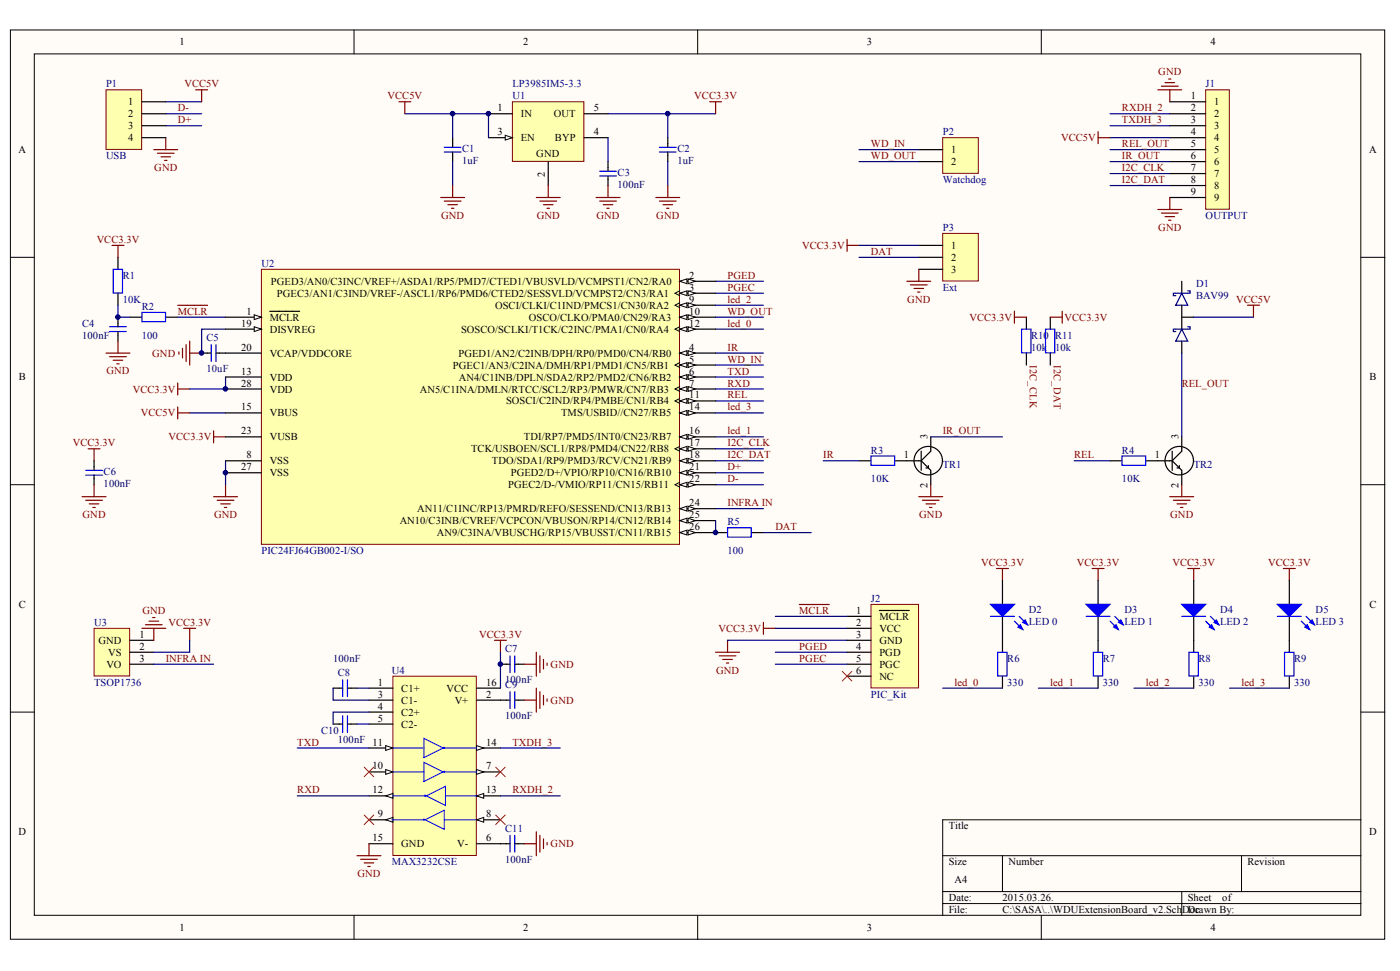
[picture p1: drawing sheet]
<svg xmlns="http://www.w3.org/2000/svg" width="284mm" height="197mm" viewBox="0 0 284 197" stroke-linecap="round" stroke-linejoin="round" font-family="sans-serif">
<defs><g id="words">
<g font-size="2.1">
<text x="36.4" y="9.2">1</text>
<text x="106.1" y="9.2">2</text>
<text x="175.9" y="9.2">3</text>
<text x="245.6" y="9.2">4</text>
<text x="26" y="21.3">1</text>
<text x="26" y="23.8">2</text>
<text x="100.9" y="22.6">1</text>
<text x="105.6" y="23.8">IN</text>
<text x="112.4" y="23.8">OUT</text>
<text x="120.4" y="22.6">5</text>
<text x="241.5" y="20.1">1</text>
<text x="241.5" y="22.6">2</text>
<text x="246.3" y="21.3">1</text>
<text x="246.3" y="23.8">2</text>
<text x="26" y="26.2">3</text>
<text x="26" y="28.6">4</text>
<text x="100.9" y="27.4">3</text>
<text x="105.6" y="28.6">EN</text>
<text x="112.6" y="28.6">BYP</text>
<text x="120.4" y="27.4">4</text>
<text x="241.5" y="25">3</text>
<text x="241.5" y="27.4">4</text>
<text x="241.5" y="29.8">5</text>
<text x="246.3" y="26.2">3</text>
<text x="246.3" y="28.6">4</text>
<text x="3.8" y="31">A</text>
<text x="108.8" y="31.8">GND</text>
<text x="110.5" y="35.8" transform="rotate(-90 110.5 35.8)">2</text>
<text x="192.9" y="31.1">1</text>
<text x="192.9" y="33.5">2</text>
<text x="241.5" y="32.3">6</text>
<text x="241.5" y="34.7">7</text>
<text x="246.3" y="31.1">5</text>
<text x="246.3" y="33.5">6</text>
<text x="246.3" y="35.9">7</text>
<text x="277.8" y="31">A</text>
<text x="241.5" y="37.1">8</text>
<text x="241.5" y="39.5">9</text>
<text x="246.3" y="38.3">8</text>
<text x="246.3" y="40.8">9</text>
<text x="192.9" y="50.5">1</text>
<text x="192.9" y="52.9">2</text>
<text x="54.9" y="57.7">PGED3/AN0/C3INC/VREF+/ASDA1/RP5/PMD7/CTED1/VBUSVLD/VCMPST1/CN2/RA0</text>
<text x="139.8" y="56.5">2</text>
<text x="139.8" y="59">3</text>
<text x="192.9" y="55.3">3</text>
<text x="50" y="63.8">1</text>
<text x="54.7" y="65">MCLR</text>
<text x="56.2" y="60.2">PGEC3/AN1/C3IND/VREF-/ASCL1/RP6/PMD6/CTED2/SESSVLD/VCMPST2/CN3/RA1</text>
<text x="100.4" y="62.6">OSCI/CLKI/C1IND/PMCS1/CN30/RA2</text>
<text x="107.3" y="65">OSCO/CLKO/PMA0/CN29/RA3</text>
<text x="139.8" y="61.4">9</text>
<text x="139.8" y="63.8">10</text>
<text x="48.9" y="66.2">19</text>
<text x="48.9" y="71.1">20</text>
<text x="54.7" y="67.4">DISVREG</text>
<text x="93.5" y="67.4">SOSCO/SCLKI/T1CK/C2INC/PMA1/CN0/RA4</text>
<text x="139.8" y="71.1">4</text>
<text x="139.8" y="66.2">12</text>
<text x="3.8" y="77.1">B</text>
<text x="48.9" y="75.9">13</text>
<text x="54.7" y="77.1">VDD</text>
<text x="54.7" y="72.3">VCAP/VDDCORE</text>
<text x="91.9" y="74.7">PGEC1/AN3/C2INA/DMH/RP1/PMD1/CN5/RB1</text>
<text x="93" y="72.3">PGED1/AN2/C2INB/DPH/RP0/PMD0/CN4/RB0</text>
<text x="93.1" y="77.1">AN4/C1INB/DPLN/SDA2/RP2/PMD2/CN6/RB2</text>
<text x="139.8" y="73.5">5</text>
<text x="139.8" y="75.9">6</text>
<text x="277.8" y="77.1">B</text>
<text x="48.9" y="83.2">15</text>
<text x="48.9" y="78.4">28</text>
<text x="54.7" y="79.6">VDD</text>
<text x="85.1" y="79.6">AN5/C1INA/DMLN/RTCC/SCL2/RP3/PMWR/CN7/RB3</text>
<text x="102.7" y="82">SOSCI/C2IND/RP4/PMBE/CN1/RB4</text>
<text x="139.8" y="78.4">7</text>
<text x="139.8" y="80.8">11</text>
<text x="139.8" y="83.2">14</text>
<text x="48.9" y="88.1">23</text>
<text x="54.7" y="84.4">VBUS</text>
<text x="54.7" y="89.3">VUSB</text>
<text x="106.3" y="89.3">TDI/RP7/PMD5/INT0/CN23/RB7</text>
<text x="113.8" y="84.4">TMS/USBID//CN27/RB5</text>
<text x="139.8" y="88.1">16</text>
<text x="188.1" y="89" transform="rotate(-90 188.1 89)">3</text>
<text x="239" y="89" transform="rotate(-90 239 89)">3</text>
<text x="48.9" y="95.3">27</text>
<text x="50" y="92.9">8</text>
<text x="54.7" y="94.1">VSS</text>
<text x="95.6" y="91.7">TCK/USBOEN/SCL1/RP8/PMD4/CN22/RB8</text>
<text x="99.8" y="94.1">TDO/SDA1/RP9/PMD3/RCV/CN21/RB9</text>
<text x="139.8" y="90.5">17</text>
<text x="139.8" y="92.9">18</text>
<text x="139.8" y="95.3">21</text>
<text x="183.3" y="92.9">1</text>
<text x="234.3" y="92.9">1</text>
<text x="54.7" y="96.6">VSS</text>
<text x="103.1" y="99">PGEC2/D-/VMIO/RP11/CN15/RB11</text>
<text x="103.6" y="96.6">PGED2/D+/VPIO/RP10/CN16/RB10</text>
<text x="139.8" y="97.8">22</text>
<text x="188.1" y="98.9" transform="rotate(-90 188.1 98.9)">2</text>
<text x="239" y="98.9" transform="rotate(-90 239 98.9)">2</text>
<text x="81.1" y="106.3">AN10/C3INB/CVREF/VCPCON/VBUSON/RP14/CN12/RB14</text>
<text x="84.6" y="103.8">AN11/C1INC/RP13/PMRD/REFO/SESSEND/CN13/RB13</text>
<text x="139.8" y="102.6">24</text>
<text x="139.8" y="105">25</text>
<text x="139.8" y="107.5">26</text>
<text x="88.6" y="108.7">AN9/C3INA/VBUSCHG/RP15/VBUSST/CN11/RB15</text>
<text x="3.8" y="123.2">C</text>
<text x="173.6" y="124.5">1</text>
<text x="178.4" y="125.7">MCLR</text>
<text x="277.8" y="123.2">C</text>
<text x="20" y="130.5">GND</text>
<text x="28.3" y="129.3">1</text>
<text x="28.3" y="131.7">2</text>
<text x="173.6" y="126.9">2</text>
<text x="173.6" y="129.3">3</text>
<text x="173.6" y="131.7">4</text>
<text x="178.4" y="128.1">VCC</text>
<text x="178.4" y="130.5">GND</text>
<text x="21.6" y="135.4">VO</text>
<text x="22" y="132.9">VS</text>
<text x="28.3" y="134.2">3</text>
<text x="173.6" y="134.2">5</text>
<text x="173.6" y="136.6">6</text>
<text x="178.4" y="132.9">PGD</text>
<text x="178.4" y="135.4">PGC</text>
<text x="178.4" y="137.8">NC</text>
<text x="76.7" y="139">1</text>
<text x="76.7" y="143.9">4</text>
<text x="76.7" y="141.4">3</text>
<text x="81.4" y="140.2">C1+</text>
<text x="81.4" y="142.7">C1-</text>
<text x="90.6" y="140.2">VCC</text>
<text x="92.2" y="142.7">V+</text>
<text x="98.6" y="139">16</text>
<text x="98.6" y="141.4">2</text>
<text x="76.7" y="146.3">5</text>
<text x="81.4" y="145.1">C2+</text>
<text x="81.4" y="147.5">C2-</text>
<text x="75.6" y="156">10</text>
<text x="98.6" y="151.1">14</text>
<text x="98.6" y="156">7</text>
<text x="75.6" y="160.8">12</text>
<text x="98.6" y="160.8">13</text>
<text x="76.7" y="165.7">9</text>
<text x="98.6" y="165.7">8</text>
<text x="3.8" y="169.3">D</text>
<text x="75.6" y="170.6">15</text>
<text x="81.4" y="171.8">GND</text>
<text x="92.7" y="171.8">V-</text>
<text x="98.6" y="170.6">6</text>
<text x="192.4" y="168.1">Title</text>
<text x="277.7" y="169.3">D</text>
<text x="192.4" y="175.4">Size</text>
<text x="193.6" y="179">A4</text>
<text x="204.6" y="175.4">Number</text>
<text x="253.1" y="175.4">Revision</text>
<text x="192.4" y="182.7">Date:</text>
<text x="192.4" y="185.1">File:</text>
<text x="203.3" y="182.7">2015.03.26.</text>
<text x="203.3" y="185.1">C:\SASA\..\WDUExtensionBoard_v2.Sch</text>
<text x="239.8" y="185.1">DDrawn By:</text>
<text x="240.9" y="182.7">Sheet</text>
<text x="241.4" y="185.1">oc</text>
<text x="247.9" y="182.7">of</text>
<text x="36.4" y="188.7">1</text>
<text x="106.1" y="188.7">2</text>
<text x="175.9" y="188.7">3</text>
<text x="245.6" y="188.7">4</text>
</g>
<g font-size="2.1" fill="#000080">
<text x="21.5" y="17.7">P1</text>
<text x="103.9" y="17.7">LP3985IM5-3.3</text>
<text x="244.6" y="17.7">J1</text>
<text x="103.9" y="20.1">U1</text>
<text x="191.2" y="27.4">P2</text>
<text x="21.5" y="32.3">USB</text>
<text x="93.8" y="30.8">C1</text>
<text x="125.3" y="35.7">C3</text>
<text x="137.4" y="30.8">C2</text>
<text x="191.2" y="37.1">Watchdog</text>
<text x="191.2" y="46.8">P3</text>
<text x="244.6" y="44.4">OUTPUT</text>
<text x="24.9" y="56.5">R1</text>
<text x="53" y="54.1">U2</text>
<text x="191.2" y="59">Ext</text>
<text x="242.6" y="58.2">D1</text>
<text x="24.9" y="61.4">10K</text>
<text x="28.8" y="62.8">R2</text>
<text x="242.6" y="60.6">BAV99</text>
<text x="16.7" y="66.2">C4</text>
<text x="28.8" y="68.7">100</text>
<text x="41.9" y="69.1">C5</text>
<text x="209.2" y="68.7">R10</text>
<text x="209.2" y="71.1">10k</text>
<text x="214" y="68.7">R11</text>
<text x="214" y="71.1">10k</text>
<text x="176.7" y="91.9">R3</text>
<text x="191.2" y="94.9">TR1</text>
<text x="227.6" y="91.9">R4</text>
<text x="242.1" y="94.9">TR2</text>
<text x="21" y="96.3">C6</text>
<text x="176.7" y="97.8">10K</text>
<text x="227.6" y="97.8">10K</text>
<text x="147.6" y="106.5">R5</text>
<text x="53" y="112.3">PIC24FJ64GB002-I/SO</text>
<text x="147.6" y="112.3">100</text>
<text x="176.7" y="122">J2</text>
<text x="208.7" y="124.2">D2</text>
<text x="228.1" y="124.2">D3</text>
<text x="247.5" y="124.2">D4</text>
<text x="266.9" y="124.2">D5</text>
<text x="19.1" y="126.9">U3</text>
<text x="208.7" y="126.6">LED 0</text>
<text x="228.1" y="126.6">LED 1</text>
<text x="247.5" y="126.6">LED 2</text>
<text x="266.9" y="126.6">LED 3</text>
<text x="68.5" y="137.1">C8</text>
<text x="79.5" y="136.6">U4</text>
<text x="102.5" y="132.2">C7</text>
<text x="204.3" y="134.2">R6</text>
<text x="223.7" y="134.2">R7</text>
<text x="243.1" y="134.2">R8</text>
<text x="262.5" y="134.2">R9</text>
<text x="19.1" y="139">TSOP1736</text>
<text x="102.5" y="139.5">C9</text>
<text x="176.7" y="141.4">PIC_Kit</text>
<text x="204.3" y="139">330</text>
<text x="223.7" y="139">330</text>
<text x="243.1" y="139">330</text>
<text x="262.5" y="139">330</text>
<text x="65.1" y="148.7">C10</text>
<text x="102.5" y="168.6">C11</text>
<text x="79.5" y="175.4">MAX3232CSE</text>
</g>
<g font-size="2.1" fill="#800000">
<text x="37.4" y="17.7">VCC5V</text>
<text x="235" y="15.3">GND</text>
<text x="36.1" y="22.6">D-</text>
<text x="78.6" y="20.1">VCC5V</text>
<text x="140.8" y="20.1">VCC3.3V</text>
<text x="227.6" y="22.6">RXDH_2</text>
<text x="36.1" y="25">D+</text>
<text x="176.7" y="29.8">WD_IN</text>
<text x="215.3" y="28.6">VCC5V</text>
<text x="227.6" y="29.8">REL_OUT</text>
<text x="227.6" y="25">TXDH_3</text>
<text x="31.3" y="34.7">GND</text>
<text x="176.7" y="32.3">WD_OUT</text>
<text x="227.6" y="32.3">IR_OUT</text>
<text x="227.6" y="34.7">I2C_CLK</text>
<text x="227.6" y="37.1">I2C_DAT</text>
<text x="89.5" y="44.4">GND</text>
<text x="108.9" y="44.4">GND</text>
<text x="121" y="44.4">GND</text>
<text x="133.1" y="44.4">GND</text>
<text x="235" y="46.8">GND</text>
<text x="19.6" y="49.2">VCC3.3V</text>
<text x="162.7" y="50.5">VCC3.3V</text>
<text x="176.7" y="51.7">DAT</text>
<text x="147.6" y="56.5">PGED</text>
<text x="147.6" y="59">PGEC</text>
<text x="36.1" y="63.8">MCLR</text>
<text x="147.6" y="63.8">WD_OUT</text>
<text x="147.6" y="61.4">led_2</text>
<text x="184" y="61.4">GND</text>
<text x="196.7" y="65">VCC3.3V</text>
<text x="216" y="65">VCC3.3V</text>
<text x="250.8" y="61.4">VCC5V</text>
<text x="147.6" y="71.1">IR</text>
<text x="147.6" y="66.2">led_0</text>
<text x="21.6" y="75.9">GND</text>
<text x="30.9" y="72.3">GND</text>
<text x="147.6" y="75.9">TXD</text>
<text x="147.6" y="73.5">WD_IN</text>
<text x="208.9" y="74" transform="rotate(90 208.9 74)">I2C_CLK</text>
<text x="213.7" y="74" transform="rotate(90 213.7 74)">I2C_DAT</text>
<text x="26.9" y="79.6">VCC3.3V</text>
<text x="147.6" y="80.8">REL</text>
<text x="147.6" y="78.4">RXD</text>
<text x="147.6" y="83.2">led_3</text>
<text x="239.7" y="78.4">REL_OUT</text>
<text x="28.6" y="84.4">VCC5V</text>
<text x="34.2" y="89.3">VCC3.3V</text>
<text x="147.6" y="88.1">led_1</text>
<text x="191.2" y="88.1">IR_OUT</text>
<text x="14.8" y="90.5">VCC3.3V</text>
<text x="147.6" y="95.3">D+</text>
<text x="147.6" y="92.9">I2C_DAT</text>
<text x="147.6" y="90.5">I2C_CLK</text>
<text x="167" y="92.9">IR</text>
<text x="217.9" y="92.9">REL</text>
<text x="147.6" y="97.8">D-</text>
<text x="16.8" y="105">GND</text>
<text x="43.4" y="105">GND</text>
<text x="147.6" y="102.6">INFRA IN</text>
<text x="157.3" y="107.5">DAT</text>
<text x="186.5" y="105">GND</text>
<text x="237.4" y="105">GND</text>
<text x="199" y="114.8">VCC3.3V</text>
<text x="218.4" y="114.8">VCC3.3V</text>
<text x="237.8" y="114.8">VCC3.3V</text>
<text x="257.2" y="114.8">VCC3.3V</text>
<text x="28.9" y="124.5">GND</text>
<text x="162.1" y="124.5">MCLR</text>
<text x="34.2" y="126.9">VCC3.3V</text>
<text x="97.2" y="129.3">VCC3.3V</text>
<text x="145.7" y="128.1">VCC3.3V</text>
<text x="162.1" y="131.7">PGED</text>
<text x="33.6" y="134.2">INFRA IN</text>
<text x="111.7" y="135.4">GND</text>
<text x="145.3" y="136.6">GND</text>
<text x="162.1" y="134.2">PGEC</text>
<text x="111.7" y="142.7">GND</text>
<text x="193.6" y="139">led_0</text>
<text x="213" y="139">led_1</text>
<text x="232.4" y="139">led_2</text>
<text x="251.8" y="139">led_3</text>
<text x="60.3" y="151.1">TXD</text>
<text x="103.9" y="151.1">TXDH_3</text>
<text x="60.3" y="160.8">RXD</text>
<text x="103.9" y="160.8">RXDH_2</text>
<text x="111.7" y="171.8">GND</text>
<text x="72.5" y="177.8">GND</text>
</g>
<g font-size="2.1" fill="#006">
<text x="93.8" y="33.2">1uF</text>
<text x="137.4" y="33.2">1uF</text>
<text x="125.3" y="38.1">100nF</text>
<text x="16.7" y="68.7">100nF</text>
<text x="41.9" y="75.4">10uF</text>
<text x="21" y="98.7">100nF</text>
<text x="67.6" y="134.2">100nF</text>
<text x="102.5" y="138.5">100nF</text>
<text x="102.5" y="145.8">100nF</text>
<text x="68.5" y="150.7">100nF 11</text>
<text x="102.5" y="174.9">100nF</text>
</g>
</g></defs>
<g fill="#fffcf8" stroke="#000" stroke-width=".2">
<path d="M2.1 6.1h278.8v184.3h-278.8z"/>
<path d="M7 10.9h269v174.7h-269z"/>
</g>
<g fill="none" stroke="#000" stroke-width=".2">
<path d="M71.8 6.1v4.8M141.5 6.1v4.8M211.2 6.1v4.8M2.1 52.2h4.9M276.1 52.2h4.8M2.1 98.3h4.9M276.1 98.3h4.8M2.1 144.4h4.9M276.1 144.4h4.8M191.2 173.5h84.9M203.3 173.5v7.3M251.8 173.5v7.3"/>
<path d="M276.1 166.2h-84.9v19.4M71.8 185.6v4.9M141.5 185.6v4.9M191.2 180.8h84.9M191.2 183.2h84.9M211.2 185.6v4.9M239.7 180.8v4.8"/>
</g>
<g fill="none" stroke="#800000" stroke-width=".24">
<path d="M22.7 49.7h2.4M23.9 49.7v2.5M36.1 61.9h6M36.3 71.3v.5M37 70.6v2M37.7 69.9v3.4M38.5 69.2v4.8M38.5 71.6h2.4M17.9 91h2.4M19.1 91v2.4M45.8 98.3v2.4M239.7 98.3v2.4"/>
<path d="M43.3 100.7h4.9M44.1 101.4h3.3M44.8 102.1h1.9M45.5 102.9h.5M237.3 100.7h4.8M238 101.4h3.4M238.7 102.1h2M239.5 102.9h.5"/>
</g>
<g fill="none" stroke="#000" stroke-width=".24">
<path d="M23.9 52.2v2.4M23.9 59.4v2.5M23.9 64.3v1.9M23.9 67.2v2M26.4 64.3h2.4M33.6 64.3h2.5M40.9 71.6h1.9M43.8 71.6h2M19.1 93.4v2M19.1 96.3v2M225.2 93.4h2.4M232.4 93.4h5.4"/>
<path d="M237.8 93.4l1.9 2v2.9M237.8 91.5v3.9M239.2 94.4v.5h-.5M239.7 88.6v2.9l-1.9 1.9"/>
<circle cx="239.2" cy="93.4" r="2.89"/>
</g>
<path d="M23 54.6h1.9v4.8h-1.9zM22.2 67.2h3.4M22.2 66.2h3.4M28.8 63.3h4.8v1.9h-4.8zM42.8 69.9v3.4M43.8 69.9v3.4M17.4 96.3h3.4M17.4 95.4h3.4M227.6 92.4h4.8v1.9h-4.8z" fill="none" stroke="#00f" stroke-width=".24"/>
<g fill="none" stroke="#000080" stroke-width=".24">
<path d="M145.2 57h9.7M145.2 59.4h9.7M23.9 61.9v2.4h2.5M36.1 64.3h9.7M45.8 66.7h-4.9v4.9M145.2 71.6h9.7M145.2 66.7h9.7M145.2 76.4h9.7M145.2 78.9h9.7M239.7 71.6v17M145.2 81.3h9.7M217.9 93.4h7.3"/>
<path d="M145.2 103.1h9.7"/>
</g>
<path d="M79.7 137.1h16.9v36.3h-16.9z" fill="#ffffb0" stroke="#800000" stroke-width=".2"/>
<path d="M96.7 161.3h4.8" fill="none" stroke="#000" stroke-width=".24"/>
<path d="M96.7 161.3l1.4-.4v.9z" fill="#fffcf8" stroke="#000" stroke-width=".2"/>
<path d="M74.8 156.5h4.9" fill="none" stroke="#000" stroke-width=".24"/>
<path d="M78.2 156l1.5 .5-1.5 .5z" fill="#fffcf8" stroke="#000" stroke-width=".2"/>
<path d="M74.8 151.6h4.9" fill="none" stroke="#000" stroke-width=".24"/>
<path d="M78.2 151.2l1.5 .4-1.5 .5z" fill="#fffcf8" stroke="#000" stroke-width=".2"/>
<path d="M96.7 166.2h4.8" fill="none" stroke="#000" stroke-width=".24"/>
<path d="M96.7 166.2l1.4-.5v1z" fill="#fffcf8" stroke="#000" stroke-width=".2"/>
<path d="M74.8 161.3h4.9" fill="none" stroke="#000" stroke-width=".24"/>
<path d="M78.2 161.3l1.5-.4v.9z" fill="#fffcf8" stroke="#000" stroke-width=".2"/>
<path d="M74.8 166.2h4.9" fill="none" stroke="#000" stroke-width=".24"/>
<path d="M78.2 166.2l1.5-.5v1z" fill="#fffcf8" stroke="#000" stroke-width=".2"/>
<path d="M96.7 151.6h4.8" fill="none" stroke="#000" stroke-width=".24"/>
<path d="M96.7 151.2l1.4 .4-1.4 .5z" fill="#fffcf8" stroke="#000" stroke-width=".2"/>
<path d="M96.7 156.5h4.8" fill="none" stroke="#000" stroke-width=".24"/>
<path d="M96.7 156l1.4 .5-1.4 .5z" fill="#fffcf8" stroke="#000" stroke-width=".2"/>
<g fill="none" stroke="#000" stroke-width=".24">
<path d="M67.6 139.5h1.9M70.5 139.5h1.9M74.8 139.5h4.9M96.7 139.5h4.8M101.5 134.7h2M104.4 134.7h2M67.6 146.8h1.9M70.5 146.8h1.9M74.8 144.4h4.9M74.8 141.9h4.9M74.8 146.8h4.9M96.7 141.9h6.8"/>
<path d="M104.4 141.9h2M74.8 171h4.9M96.7 171h6.8M104.4 171h2"/>
</g>
<g fill="none" stroke="#00f" stroke-width=".2">
<path d="M79.7 151.6h6.3M79.7 156.5h6.3M86 149.7l3.9 1.9-3.9 2zM86 154.6l3.9 1.9-3.9 1.9zM90.4 151.6h6.3M90.4 156.5h6.3M79.5 166.2h6.3M79.7 161.3h6.3M86.2 166.2l3.9-1.9v3.8zM86.5 161.3l3.9-1.9v3.9zM90.1 166.2h6.3M90.4 161.3h6.3"/>
<circle cx="90.1" cy="151.6" r=".12"/>
<circle cx="90.1" cy="156.5" r=".12"/>
<circle cx="86" cy="166.2" r=".12"/>
<circle cx="86.2" cy="161.3" r=".12"/>
</g>
<g fill="none" stroke="#800000" stroke-width=".24">
<path d="M253.1 61.9h2.4M254.3 61.9v2.4M100.3 129.8h2.4M101.5 129.8v2.4M106.4 134.7h2.4M108.8 132.2v4.9M108.8 139.5v4.9M109.5 133v3.4M110.2 133.7v1.9M111 134.4v.5M106.4 141.9h2.4M109.5 140.2v3.4"/>
<path d="M110.2 141v1.9M111 141.7v.5M72.4 173.5h4.9M73.1 174.2h3.4M73.9 174.9h1.9M74.6 175.7h.5M74.8 171v2.5M106.4 171h2.4M108.8 168.6v4.9M109.5 169.4v3.3M110.2 170.1v1.9M111 170.8v.5"/>
</g>
<path d="M69.5 137.8v3.4M70.5 137.8v3.4M103.5 133v3.4M104.4 133v3.4M69.5 145.1v3.4M70.5 145.1v3.4M103.5 140.2v3.4M104.4 140.2v3.4M103.5 169.4v3.3M104.4 169.4v3.3" fill="none" stroke="#00f" stroke-width=".24"/>
<path d="M67.6 139.5v2.4h7.2M72.4 139.5h2.4M101.5 132.2v7.3M60.3 151.6h14.5M72.4 146.8h2.4M74.8 144.4h-7.2v2.4M101.5 151.6h12.1M60.3 161.3h14.5M101.5 161.3h12.1" fill="none" stroke="#000080" stroke-width=".24"/>
<path d="M73.9 155.5l1.9 2M75.8 155.5l-1.9 2M100.5 155.5l2 2M102.5 155.5l-2 2M73.9 165.2l1.9 2M75.8 165.2l-1.9 2M100.5 165.2l2 2M102.5 165.2l-2 2" fill="none" stroke="#f00" stroke-width=".2"/>
<path d="M103.9 20.6h14.5v12.1h-14.5z" fill="#ffffb0" stroke="#800000" stroke-width=".2"/>
<path d="M99.1 23.1h4.8M99.1 27.9h4.8M111.2 32.8v4.8M118.5 23.1h4.8" fill="none" stroke="#000" stroke-width=".24"/>
<path d="M102.5 27.4l1.4 .5-1.4 .5z" fill="#fffcf8" stroke="#000" stroke-width=".2"/>
<path d="M91.8 27.9v2M91.8 30.8v2M118.5 27.9h4.8M123.3 32.8v1.9M123.3 35.7v1.9M135.5 27.9v2M135.5 30.8v2M203.3 117.7v4.8M203.3 125v7.2M203.3 137.1v2.4" fill="none" stroke="#000" stroke-width=".24"/>
<path d="M90.1 30.8h3.4M90.1 29.9h3.4M121.6 35.7h3.4M121.6 34.7h3.4M133.8 30.8h3.4M133.8 29.9h3.4M200.9 125h4.9M202.4 132.2h1.9v4.8h-1.9zM205.8 125.9l1.7 1.7M206.7 125l1.7 1.7" fill="none" stroke="#00f" stroke-width=".24"/>
<g fill="none" stroke="#800000" stroke-width=".24">
<path d="M39.7 18.2h2.4M40.9 18.2v2.4M31.2 30.3h4.9M31.9 31.1h3.4M32.7 31.8h1.9M33.4 32.5h.5M33.6 27.9v2.4M80.9 20.6h2.4M82.1 20.6v2.5M91.8 37.6v2.4M111.2 37.6v2.4M123.3 37.6v2.4"/>
<path d="M135.5 37.6v2.4M143.9 20.6h2.5M145.2 20.6v2.5M89.4 40h4.8M90.1 40.8h3.4M90.8 41.5h2M91.6 42.2h.5M108.8 40h4.8M109.5 40.8h3.4M110.2 41.5h2M111 42.2h.5M120.9 40h4.9"/>
<path d="M121.6 40.8h3.4M122.4 41.5h1.9M123.1 42.2h.5M133 40h4.9M133.8 40.8h3.4M134.5 41.5h1.9M135.2 42.2h.5M21.5 71.6h4.9M22.2 72.3h3.4M23 73h1.9M23.7 73.8h.5M23.9 69.2v2.4"/>
<path d="M36.1 77.6v2.5M36.1 78.9h2.4M19.1 98.3v2.4M36.1 82.5v2.4M36.1 83.7h2.4M43.3 87.3v2.5M43.3 88.6h2.5M16.7 100.7h4.8M17.4 101.4h3.4M18.1 102.1h1.9M18.8 102.9h.5M202.1 115.2h2.5"/>
<path d="M203.3 115.2v2.5"/>
</g>
<g fill="none" stroke="#000080" stroke-width=".24">
<path d="M33.6 23.1h7.3M33.6 20.6h7.3M33.6 25.5h7.3M82.1 23.1h9.7M91.8 27.9v-4.8h7.3v4.8M91.8 32.8v4.8M123.3 23.1h12.2v4.8M123.3 27.9v4.9M135.5 23.1h9.7M135.5 32.8v4.8M45.8 76.4v2.5h-7.3M38.5 83.7h7.3"/>
<path d="M45.8 93.4v4.9M145.2 95.8h9.7M145.2 98.3h9.7M191.2 139.5h12.1"/>
</g>
<g fill="#00f" stroke="#00f" stroke-width=".24">
<path d="M200.9 122.5h4.9l-2.5 2.5z"/>
<path d="M207 126.7l.5 .9-1-.5z"/>
<path d="M208 125.7l.4 1-.9-.5z"/>
</g>
<path d="M53 54.6h84.8v55.7h-84.8z" fill="#ffffb0" stroke="#800000" stroke-width=".2"/>
<path d="M137.9 71.6h7.3" fill="none" stroke="#000" stroke-width=".24"/>
<g fill="#fffcf8" stroke="#000" stroke-width=".2">
<path d="M137.9 71.6l1.4-.5v1z"/>
<path d="M139.6 71.1l1.4 .5-1.4 .5z"/>
</g>
<path d="M137.9 74h7.3" fill="none" stroke="#000" stroke-width=".24"/>
<path d="M137.9 73.5l-1 .5 1 .5" fill="none" stroke="#000" stroke-width=".2"/>
<g fill="#fffcf8" stroke="#000" stroke-width=".2">
<path d="M137.9 74l1.4-.5v1z"/>
<path d="M139.6 73.5l1.4 .5-1.4 .5z"/>
</g>
<path d="M137.9 76.4h7.3" fill="none" stroke="#000" stroke-width=".24"/>
<g fill="#fffcf8" stroke="#000" stroke-width=".2">
<path d="M137.9 76.4l1.4-.5v1z"/>
<path d="M139.6 75.9l1.4 .5-1.4 .5z"/>
</g>
<path d="M137.9 78.9h7.3" fill="none" stroke="#000" stroke-width=".24"/>
<path d="M137.9 78.4l-1 .5 1 .4" fill="none" stroke="#000" stroke-width=".2"/>
<g fill="#fffcf8" stroke="#000" stroke-width=".2">
<path d="M137.9 78.9l1.4-.5v.9z"/>
<path d="M139.6 78.4l1.4 .5-1.4 .4z"/>
</g>
<path d="M137.9 61.9h7.3M45.8 95.8h7.2" fill="none" stroke="#000" stroke-width=".24"/>
<path d="M137.9 61.4l-1 .5 1 .5" fill="none" stroke="#000" stroke-width=".2"/>
<g fill="#fffcf8" stroke="#000" stroke-width=".2">
<path d="M137.9 61.9l1.4-.5v1z"/>
<path d="M139.6 61.4l1.4 .5-1.4 .5z"/>
</g>
<path d="M137.9 64.3h7.3" fill="none" stroke="#000" stroke-width=".24"/>
<g fill="#fffcf8" stroke="#000" stroke-width=".2">
<path d="M137.9 64.3l1.4-.5v1z"/>
<path d="M139.6 63.8l1.4 .5-1.4 .5z"/>
</g>
<path d="M137.9 81.3h7.3" fill="none" stroke="#000" stroke-width=".24"/>
<path d="M137.9 80.8l-1 .5 1 .5" fill="none" stroke="#000" stroke-width=".2"/>
<g fill="#fffcf8" stroke="#000" stroke-width=".2">
<path d="M137.9 81.3l1.4-.5v1z"/>
<path d="M139.6 80.8l1.4 .5-1.4 .5z"/>
</g>
<path d="M137.9 66.7h7.3" fill="none" stroke="#000" stroke-width=".24"/>
<path d="M137.9 66.2l-1 .5 1 .5" fill="none" stroke="#000" stroke-width=".2"/>
<g fill="#fffcf8" stroke="#000" stroke-width=".2">
<path d="M137.9 66.7l1.4-.5v1z"/>
<path d="M139.6 66.2l1.4 .5-1.4 .5z"/>
</g>
<path d="M45.8 76.4h7.2M137.9 83.7h7.3" fill="none" stroke="#000" stroke-width=".24"/>
<g fill="#fffcf8" stroke="#000" stroke-width=".2">
<path d="M137.9 83.7l1.4-.5v1z"/>
<path d="M139.6 83.2l1.4 .5-1.4 .5z"/>
</g>
<path d="M45.8 83.7h7.2M137.9 88.6h7.3" fill="none" stroke="#000" stroke-width=".24"/>
<g fill="#fffcf8" stroke="#000" stroke-width=".2">
<path d="M137.9 88.6l1.4-.5v.9z"/>
<path d="M139.6 88.1l1.4 .5-1.4 .4z"/>
</g>
<path d="M137.9 91h7.3" fill="none" stroke="#000" stroke-width=".24"/>
<path d="M137.9 90.5l-1 .5 1 .5" fill="none" stroke="#000" stroke-width=".2"/>
<g fill="#fffcf8" stroke="#000" stroke-width=".2">
<path d="M137.9 91l1.4-.5v1z"/>
<path d="M139.6 90.5l1.4 .5-1.4 .5z"/>
</g>
<path d="M137.9 93.4h7.3" fill="none" stroke="#000" stroke-width=".24"/>
<g fill="#fffcf8" stroke="#000" stroke-width=".2">
<path d="M137.9 93.4l1.4-.5v1z"/>
<path d="M139.6 92.9l1.4 .5-1.4 .5z"/>
</g>
<path d="M45.8 66.7h7.2" fill="none" stroke="#000" stroke-width=".24"/>
<path d="M51.6 66.2l1.4 .5-1.4 .5z" fill="#fffcf8" stroke="#000" stroke-width=".2"/>
<path d="M45.8 71.6h7.2M137.9 95.8h7.3" fill="none" stroke="#000" stroke-width=".24"/>
<g fill="#fffcf8" stroke="#000" stroke-width=".2">
<path d="M137.9 95.8l1.4-.4v.9z"/>
<path d="M139.6 95.4l1.4 .4-1.4 .5z"/>
</g>
<path d="M137.9 98.3h7.3" fill="none" stroke="#000" stroke-width=".24"/>
<path d="M137.9 97.8l-1 .5 1 .5" fill="none" stroke="#000" stroke-width=".2"/>
<g fill="#fffcf8" stroke="#000" stroke-width=".2">
<path d="M137.9 98.3l1.4-.5v1z"/>
<path d="M139.6 97.8l1.4 .5-1.4 .5z"/>
</g>
<path d="M45.8 88.6h7.2M137.9 103.1h7.3" fill="none" stroke="#000" stroke-width=".24"/>
<g fill="#fffcf8" stroke="#000" stroke-width=".2">
<path d="M137.9 103.1l1.4-.5v1z"/>
<path d="M139.6 102.6l1.4 .5-1.4 .5z"/>
</g>
<path d="M137.9 105.5h7.3" fill="none" stroke="#000" stroke-width=".24"/>
<g fill="#fffcf8" stroke="#000" stroke-width=".2">
<path d="M137.9 105.5l1.4-.4v.9z"/>
<path d="M139.6 105.1l1.4 .4-1.4 .5z"/>
</g>
<path d="M137.9 108h7.3" fill="none" stroke="#000" stroke-width=".24"/>
<g fill="#fffcf8" stroke="#000" stroke-width=".2">
<path d="M137.9 108l1.4-.5v1z"/>
<path d="M139.6 107.5l1.4 .5-1.4 .5z"/>
</g>
<path d="M45.8 78.9h7.2M45.8 64.3h7.2M45.8 93.4h7.2" fill="none" stroke="#000" stroke-width=".24"/>
<path d="M51.6 63.8l1.4 .5-1.4 .5z" fill="#fffcf8" stroke="#000" stroke-width=".2"/>
<path d="M137.9 57h7.3M54.7 63.1h6.1" fill="none" stroke="#000" stroke-width=".24"/>
<g fill="#fffcf8" stroke="#000" stroke-width=".2">
<path d="M137.9 57l1.4-.5v1z"/>
<path d="M139.6 56.5l1.4 .5-1.4 .5z"/>
</g>
<path d="M137.9 59.4h7.3" fill="none" stroke="#000" stroke-width=".24"/>
<path d="M137.9 59l-1 .4 1 .5" fill="none" stroke="#000" stroke-width=".2"/>
<g fill="#fffcf8" stroke="#000" stroke-width=".2">
<path d="M137.9 59.4l1.4-.4v.9z"/>
<path d="M139.6 59l1.4 .4-1.4 .5z"/>
</g>
<path d="M239.7 57v2.4M239.7 61.9v4.8M239.7 69.2v2.4M239.7 64.3h2.4" fill="none" stroke="#000" stroke-width=".24"/>
<path d="M239.7 59.4l1.2 2.5h-2.4zM240.9 59h.5v.4h-3.4v.5h.5M239.7 66.7l1.2 2.5h-2.4zM240.9 66.2h.5v.5h-3.4v.5h.5" fill="none" stroke="#0c0087" stroke-width=".24"/>
<path d="M242.1 64.3h12.2" fill="none" stroke="#000080" stroke-width=".24"/>
<path d="M21.5 18.2h7.2v12.1h-7.2z" fill="#ffffb0" stroke="#800000" stroke-width=".2"/>
<path d="M28.8 20.6h4.8M28.8 23.1h4.8M28.8 25.5h4.8M28.8 27.9h4.8" fill="none" stroke="#000" stroke-width=".24"/>
<path d="M176.7 122.5h9.6v17h-9.6z" fill="#ffffb0" stroke="#800000" stroke-width=".2"/>
<path d="M171.8 125h4.9M171.8 127.4h4.9M171.8 129.8h4.9M171.8 132.2h4.9M171.8 134.7h4.9M171.8 137.1h4.9M178.4 123.8h6" fill="none" stroke="#000" stroke-width=".24"/>
<path d="M145.2 132.2h4.8M145.9 133h3.4M146.6 133.7h2M147.3 134.4h.5M147.6 129.8v2.4M154.9 126.2v2.4M154.9 127.4h2.4M162.1 122.6h6.1" fill="none" stroke="#800000" stroke-width=".24"/>
<path d="M170.9 136.1l1.9 2M172.8 136.1l-1.9 2" fill="none" stroke="#f00" stroke-width=".2"/>
<path d="M147.6 129.8h24.2M157.3 125h14.5M157.3 127.4h14.5M157.3 132.2h14.5M157.3 134.7h14.5" fill="none" stroke="#000080" stroke-width=".24"/>
<path d="M244.6 18.2h4.8v24.2h-4.8z" fill="#ffffb0" stroke="#800000" stroke-width=".2"/>
<g fill="none" stroke="#000" stroke-width=".24">
<path d="M237.3 20.6h7.3M237.3 23.1h7.3M237.3 25.5h7.3M237.3 27.9h7.3M237.3 30.3h7.3M237.3 32.8h7.3M237.3 35.2h7.3M237.3 37.6h7.3M237.3 40h7.3M174.3 93.4h2.4M181.5 93.4h5.4M186.9 93.4l1.9 2v2.9"/>
<path d="M186.9 91.5v3.9M188.3 94.4v.5h-.5M188.8 88.6v2.9l-1.9 1.9"/>
<circle cx="188.3" cy="93.4" r="2.89"/>
</g>
<g fill="none" stroke="#800000" stroke-width=".24">
<path d="M234.9 18.2h4.8M235.6 17.5h3.4M236.3 16.8h2M237 16h.5M237.3 18.2v2.4M222.7 26.7v2.4M222.7 27.9h2.5M234.9 42.5h4.8M235.6 43.2h3.4M236.3 43.9h2M237 44.7h.5M237.3 40v2.5"/>
<path d="M188.8 98.3v2.4M186.4 100.7h4.8M187.1 101.4h3.4M187.8 102.1h2M188.6 102.9h.4"/>
</g>
<path d="M225.2 37.6h12.1M225.2 32.8h12.1M225.2 30.3h12.1M225.2 27.9h12.1M225.2 25.5h12.1M225.2 23.1h12.1M225.2 35.2h12.1M167 93.4h7.3M188.8 88.6h14.5" fill="none" stroke="#000080" stroke-width=".24"/>
<path d="M176.7 92.4h4.8v1.9h-4.8z" fill="none" stroke="#00f" stroke-width=".24"/>
<path d="M19.1 127.4h7.2v9.6h-7.2z" fill="#ffffb0" stroke="#800000" stroke-width=".2"/>
<path d="M145.2 108h2.4M152.4 108h2.5M26.4 129.8h4.8M26.4 132.2h4.8M26.4 134.7h4.8" fill="none" stroke="#000" stroke-width=".24"/>
<path d="M28.8 127.4h4.8M29.5 126.7h3.4M30.2 125.9h2M31 125.2h.4M31.2 127.4v2.4M37.3 127.4h2.4M38.5 127.4v2.4" fill="none" stroke="#800000" stroke-width=".24"/>
<path d="M145.2 105.5v2.5M154.9 108h9.7M31.2 134.7h12.1M38.5 129.8v2.4h-7.3" fill="none" stroke="#000080" stroke-width=".24"/>
<path d="M147.6 107h4.8v1.9h-4.8z" fill="none" stroke="#00f" stroke-width=".24"/>
<path d="M191.2 27.9h7.2v7.2h-7.2z" fill="#ffffb0" stroke="#800000" stroke-width=".2"/>
<path d="M186.4 30.3h4.8M186.4 32.8h4.8" fill="none" stroke="#000" stroke-width=".24"/>
<path d="M174.3 30.3h12.1M174.3 32.8h12.1M145.2 74h9.7M145.2 64.3h9.7" fill="none" stroke="#000080" stroke-width=".24"/>
<path d="M191.2 47.3h7.2v9.7h-7.2z" fill="#ffffb0" stroke="#800000" stroke-width=".2"/>
<g fill="none" stroke="#000" stroke-width=".24">
<path d="M186.4 49.7h4.8M186.4 52.2h4.8M186.4 54.6h4.8M208.2 64.3v2.4M208.2 71.6v2.4M213 64.3v2.4M213 71.6v2.4M222.7 117.7v4.8M242.1 117.7v4.8M261.5 117.7v4.8M222.7 125v7.2M222.7 137.1v2.4"/>
<path d="M242.1 125v7.2M242.1 137.1v2.4M261.5 125v7.2M261.5 137.1v2.4"/>
</g>
<g fill="none" stroke="#800000" stroke-width=".24">
<path d="M171.8 48.5v2.5M171.8 49.7h2.5M184 57h4.8M184.7 57.8h3.4M185.4 58.5h1.9M186.1 59.2h.5M186.4 54.6v2.4M205.8 63.1v2.4M205.8 64.3h2.4M213 64.3h2.5M215.5 63.1v2.4M221.5 115.2h2.5"/>
<path d="M222.7 115.2v2.5M240.9 115.2h2.5M242.1 115.2v2.5M260.3 115.2h2.4M261.5 115.2v2.5"/>
</g>
<path d="M174.3 52.2h12.1M174.3 49.7h12.1M145.2 61.9h9.7M145.2 88.6h9.7M145.2 91h9.7M145.2 93.4h9.7M145.2 83.7h9.7M210.6 139.5h12.1M230 139.5h12.1M249.4 139.5h12.1" fill="none" stroke="#000080" stroke-width=".24"/>
<g fill="#00f" stroke="#00f" stroke-width=".24">
<path d="M220.3 122.5h4.9l-2.5 2.5z"/>
<path d="M226.4 126.7l.5 .9-1-.5z"/>
<path d="M227.3 125.7l.5 1-.9-.5z"/>
<path d="M239.7 122.5h4.9l-2.5 2.5z"/>
<path d="M245.8 126.7l.5 .9-1-.5z"/>
<path d="M246.7 125.7l.5 1-.9-.5z"/>
<path d="M259.1 122.5h4.9l-2.5 2.5z"/>
<path d="M265.2 126.7l.5 .9-1-.5z"/>
<path d="M266.1 125.7l.5 1-.9-.5z"/>
</g>
<g fill="none" stroke="#00f" stroke-width=".24">
<path d="M207.2 66.7h1.9v4.8h-1.9zM212.1 66.7h1.9v4.8h-1.9zM220.3 125h4.9M221.8 132.2h1.9v4.8h-1.9zM225.2 125.9l1.7 1.7M226.1 125l1.7 1.7M239.7 125h4.9M241.2 132.2h1.9v4.8h-1.9zM244.6 125.9l1.7 1.7M245.5 125l1.7 1.7M259.1 125h4.9M260.6 132.2h1.9v4.8h-1.9z"/>
<path d="M264 125.9l1.7 1.7M264.9 125l1.7 1.7"/>
</g>
<g fill="#000080" stroke="#000080" stroke-width=".2">
<circle cx="23.9" cy="64.3" r=".46"/>
<circle cx="40.9" cy="71.6" r=".46"/>
<circle cx="45.7" cy="95.8" r=".46"/>
<circle cx="45.7" cy="78.8" r=".46"/>
<circle cx="91.8" cy="23" r=".46"/>
<circle cx="99.1" cy="23" r=".46"/>
<circle cx="101.5" cy="134.6" r=".46"/>
<circle cx="135.4" cy="23" r=".46"/>
<circle cx="145.1" cy="107.9" r=".46"/>
</g>
<use href="#words"/>
</svg>
